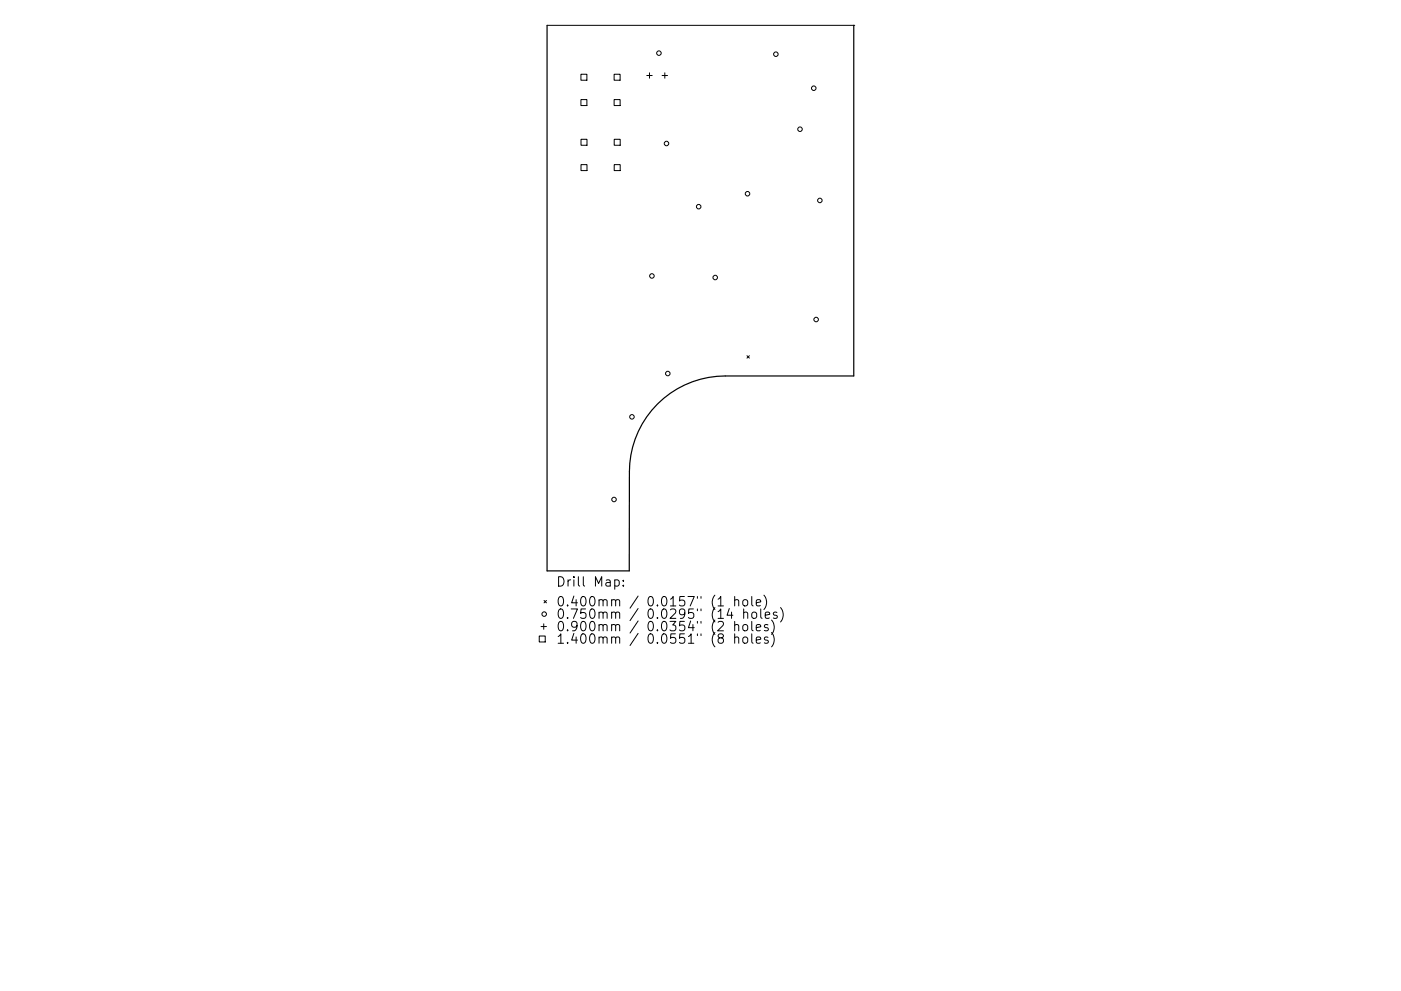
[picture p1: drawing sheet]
<svg xmlns="http://www.w3.org/2000/svg" width="297mm" height="210mm" viewBox="0 0 297 210" stroke-linecap="round" stroke-linejoin="round" font-family="sans-serif">
<defs><g id="words">
<g font-size="2.8">
<text x="117.9" y="124.5">Drill Map:</text>
<text x="117.9" y="128.7">0.400mm / 0.0157&quot; (1 hole)</text>
<text x="117.9" y="131.3">0.750mm / 0.0295&quot; (14 holes)</text>
<text x="117.9" y="133.9">0.900mm / 0.0354&quot; (2 holes)</text>
<text x="117.9" y="136.6">1.400mm / 0.0551&quot; (8 holes)</text>
</g>
</g></defs>
<g fill="none" stroke="#000" stroke-width=".21">
<path d="M116 5.4h65M123.2 15.8h1.2v1.2h-1.2zM130.2 15.8h1.3v1.2h-1.3zM137.1 16h1.2M137.7 15.4v1.2M140.4 16h1.1M141 15.4v1.2M181 5.4h.1M123.2 21.1h1.2v1.3h-1.2zM123.2 29.6h1.3v1.2h-1.3zM123.2 34.9h1.3v1.3h-1.3zM130.2 21.1h1.3v1.3h-1.3z"/>
<path d="M130.2 29.6h1.3v1.2h-1.3zM130.2 34.9h1.3v1.3h-1.3zM158.4 75.5l.5 .5M158.9 75.5l-.5 .5M114.3 134.9h1.3v1.3h-1.3zM114.7 132.9h1.2M115.3 132.4v1.1M115.3 127.4l.6 .5M115.9 127.4l-.6 .5M130.3 123.1l.6-.1 .4 .4v.6l-.2 .3h-.8M132.2 124.2v.2M132.2 123.1v.2"/>
<path d="M152.2 127.1l.6-.5v2M154.6 129.1l-.4 1.4h1.2M155.8 127.4l.3-.2 .4 .1 .1 1.3M155.8 132.7a.5 .5 0 0 1 .8 .1v1M155.8 135.3a.5 .5 0 0 1 .8 .1v1.1M155.8 126.6v2M155.8 131.8v2M155.8 134.5v2M157.6 127.4l.3-.2a.54 .54 0 0 1 .6 .4v.6a.54 .54 0 0 1-.5 .4 .54 .54 0 0 1-.5-.4zM157.6 132.7a.54 .54 0 0 1 .5-.2 .54 .54 0 0 1 .4 .4v.6a.54 .54 0 0 1-.5 .4 .54 .54 0 0 1-.5-.4zM157.6 135.3a.54 .54 0 0 1 .5-.2 .54 .54 0 0 1 .4 .4v.6a.54 .54 0 0 1-.5 .4 .54 .54 0 0 1-.5-.4zM157.7 130.1a.5 .5 0 0 1 .8 0v1.1"/>
<path d="M157.7 129.2v2M159.4 126.6v1.7l.3 .3M159.4 131.8v1.8l.3 .2M159.4 134.5v1.7l.3 .3M159.5 130.1a.54 .54 0 0 1 .5-.2 .54 .54 0 0 1 .4 .3v.6a.54 .54 0 0 1-.5 .4 .54 .54 0 0 1-.5-.4zM160.3 127.9l1-.2-.1-.4-.6-.1-.3 .3 .1 1h.8M160.3 133.2l1-.2-.1-.4-.6-.1-.3 .3 .1 .9h.8M160.3 135.8l1-.2-.1-.4-.6-.1-.3 .3 .1 1h.8M161.3 129.2v1.7l.3 .3M162 126.3a2.29 2.29 0 0 1 0 3M162.2 130.5l1-.2-.1-.3-.6-.1-.3 .2 .1 1h.8M162.8 132.6l-.5-.1-.2 .3 .1 .3 .6 .2v.4h-.7"/>
<path d="M162.8 135.2l-.5-.1-.2 .3 .1 .3 .6 .2v.5h-.7M163.6 131.6a2.29 2.29 0 0 1 0 3M163.6 134.2a2.29 2.29 0 0 1 0 3M164.7 130l-.5-.1-.2 .2 .1 .3 .6 .2v.5h-.7M165.5 128.9a2.29 2.29 0 0 1 0 3.1"/>
<circle cx="139.7" cy="11.3" r=".48"/>
<circle cx="164.5" cy="11.5" r=".48"/>
<circle cx="172.5" cy="18.7" r=".48"/>
<circle cx="141.3" cy="30.4" r=".48"/>
<circle cx="169.6" cy="27.4" r=".48"/>
<circle cx="138.2" cy="58.5" r=".48"/>
<circle cx="148.1" cy="43.8" r=".48"/>
<circle cx="151.6" cy="58.9" r=".48"/>
<circle cx="158.5" cy="41.1" r=".48"/>
<circle cx="173.8" cy="42.5" r=".48"/>
<circle cx="141.6" cy="79.3" r=".48"/>
<circle cx="173" cy="67.8" r=".48"/>
<circle cx="134" cy="88.4" r=".48"/>
<circle cx="130.2" cy="106" r=".48"/>
<circle cx="115.4" cy="130.3" r=".48"/>
</g>
<path d="M116 5.4v115.7h17.4v-21a20.3 20.3 0 0 1 20.4-20.3h27.2v-74.4" fill="none" stroke="#000" stroke-width=".26"/>
<use href="#words"/>
</svg>
